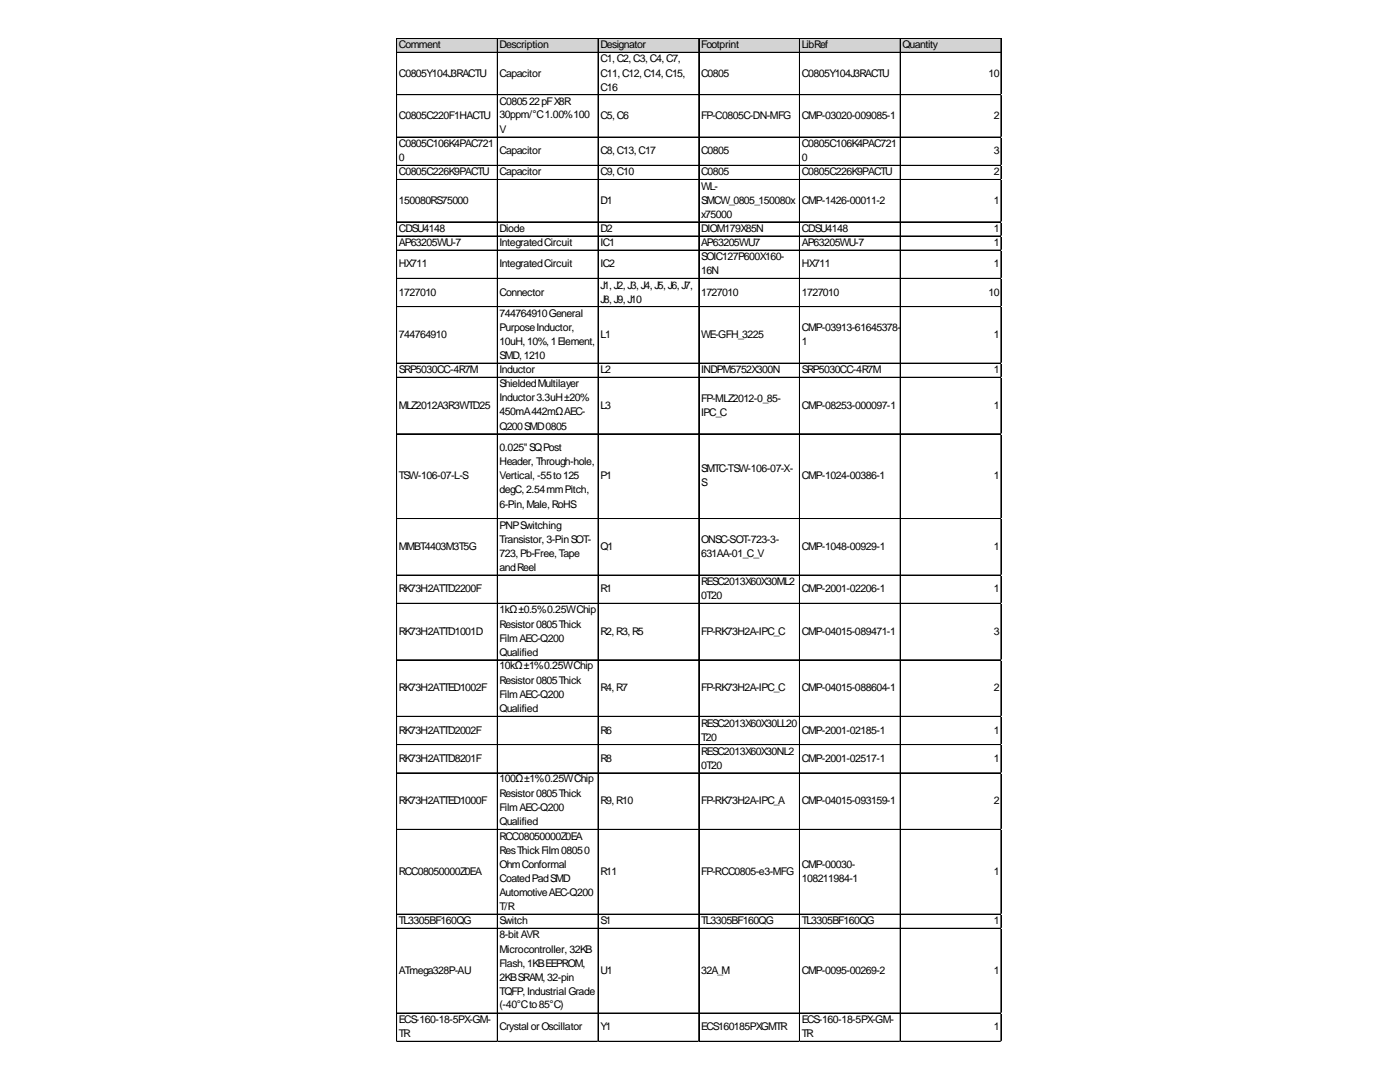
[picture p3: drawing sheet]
<svg xmlns="http://www.w3.org/2000/svg" width="279mm" height="216mm" viewBox="0 0 279 216" stroke-linecap="round" stroke-linejoin="round" font-family="sans-serif">
<defs><g id="words">
<g font-size="2.1">
<text x="79.6" y="9.6">Comment</text>
<text x="99.7" y="9.6">Description</text>
<text x="119.8" y="9.6">Designator</text>
<text x="139.9" y="9.6">Footprint</text>
<text x="160" y="9.6">LibRef</text>
<text x="180.1" y="9.6">Quantity</text>
<text x="79.6" y="15.3">C0805Y104J3RACTU</text>
<text x="99.7" y="15.3">Capacitor</text>
<text x="119.8" y="12.5">C1,C2,C3,C4,C7,</text>
<text x="119.8" y="15.3">C11,C12,C14,C15,</text>
<text x="139.9" y="15.3">C0805</text>
<text x="160" y="15.3">C0805Y104J3RACTU</text>
<text x="197.3" y="15.3">10</text>
<text x="79.6" y="23.7">C0805C220F1HACTU</text>
<text x="99.7" y="20.9">C080522pFX8R</text>
<text x="99.7" y="23.6">30ppm/°C1.00%100</text>
<text x="119.8" y="18.1">C16</text>
<text x="119.8" y="23.7">C5,C6</text>
<text x="139.9" y="23.7">FP-C0805C-DN-MFG</text>
<text x="160" y="23.7">CMP-03020-009085-1</text>
<text x="198.3" y="23.7">2</text>
<text x="79.6" y="29.4">C0805C106K4PAC721</text>
<text x="99.7" y="26.6">V</text>
<text x="160" y="29.4">C0805C106K4PAC721</text>
<text x="79.6" y="32.2">0</text>
<text x="79.6" y="35">C0805C226K9PACTU</text>
<text x="99.7" y="30.8">Capacitor</text>
<text x="99.7" y="35">Capacitor</text>
<text x="119.8" y="30.8">C8,C13,C17</text>
<text x="119.8" y="35">C9,C10</text>
<text x="139.9" y="30.8">C0805</text>
<text x="139.9" y="35">C0805</text>
<text x="160" y="32.2">0</text>
<text x="160" y="35">C0805C226K9PACTU</text>
<text x="198.3" y="30.8">3</text>
<text x="198.3" y="35">2</text>
<text x="79.6" y="40.7">150080RS75000</text>
<text x="119.8" y="40.7">D1</text>
<text x="139.9" y="37.8">WL-</text>
<text x="139.9" y="40.7">SMCW_0805_150080x</text>
<text x="160" y="40.7">CMP-1426-00011-2</text>
<text x="198.3" y="40.7">1</text>
<text x="79.6" y="46.3">CDSU4148</text>
<text x="99.7" y="46.3">Diode</text>
<text x="119.8" y="46.3">D2</text>
<text x="139.9" y="43.5">x75000</text>
<text x="139.9" y="46.3">DIOM179X85N</text>
<text x="160" y="46.3">CDSU4148</text>
<text x="198.3" y="46.3">1</text>
<text x="79.6" y="49.1">AP63205WU-7</text>
<text x="79.6" y="53.3">HX711</text>
<text x="99.7" y="49.1">IntegratedCircuit</text>
<text x="99.7" y="53.3">IntegratedCircuit</text>
<text x="119.8" y="49.1">IC1</text>
<text x="119.8" y="53.3">IC2</text>
<text x="139.9" y="49.1">AP63205WU7</text>
<text x="139.9" y="51.9">SOIC127P600X160-</text>
<text x="160" y="49.1">AP63205WU-7</text>
<text x="160" y="53.3">HX711</text>
<text x="198.3" y="49.1">1</text>
<text x="198.3" y="53.3">1</text>
<text x="79.6" y="59">1727010</text>
<text x="99.7" y="59">Connector</text>
<text x="119.8" y="57.6">J1,J2,J3,J4,J5,J6,J7,</text>
<text x="139.9" y="54.8">16N</text>
<text x="139.9" y="59">1727010</text>
<text x="160" y="59">1727010</text>
<text x="197.3" y="59">10</text>
<text x="99.7" y="63.2">744764910General</text>
<text x="119.8" y="60.4">J8,J9,J10</text>
<text x="79.6" y="67.4">744764910</text>
<text x="99.7" y="66">PurposeInductor,</text>
<text x="99.7" y="68.8">10uH,10%,1Element,</text>
<text x="99.7" y="71.7">SMD,1210</text>
<text x="119.8" y="67.4">L1</text>
<text x="139.9" y="67.4">WE-GFH_3225</text>
<text x="160" y="66">CMP-03913-61645378-</text>
<text x="160" y="68.8">1</text>
<text x="198.3" y="67.4">1</text>
<text x="79.6" y="74.5">SRP5030CC-4R7M</text>
<text x="99.7" y="74.5">Inductor</text>
<text x="99.7" y="77.3">ShieldedMultilayer</text>
<text x="119.8" y="74.5">L2</text>
<text x="139.9" y="74.5">INDPM5752X300N</text>
<text x="160" y="74.5">SRP5030CC-4R7M</text>
<text x="198.3" y="74.5">1</text>
<text x="79.6" y="81.5">MLZ2012A3R3WTD25</text>
<text x="99.7" y="80">Inductor3.3uH±20%</text>
<text x="99.7" y="82.8">450mA442mΩAEC-</text>
<text x="119.8" y="81.5">L3</text>
<text x="139.9" y="80.1">FP-MLZ2012-0_85-</text>
<text x="139.9" y="82.9">IPC_C</text>
<text x="160" y="81.5">CMP-08253-000097-1</text>
<text x="198.3" y="81.5">1</text>
<text x="99.7" y="85.8">Q200SMD0805</text>
<text x="99.7" y="90">0.025&quot;SQPost</text>
<text x="79.6" y="95.6">TSW-106-07-L-S</text>
<text x="99.7" y="92.8">Header, Through-hole,</text>
<text x="99.7" y="95.6">Vertical, -55to125</text>
<text x="119.8" y="95.6">P1</text>
<text x="139.9" y="94.2">SMTC-TSW-106-07-X-</text>
<text x="160" y="95.6">CMP-1024-00386-1</text>
<text x="198.3" y="95.6">1</text>
<text x="99.7" y="98.4">degC,2.54mmPitch,</text>
<text x="99.7" y="101.3">6-Pin,Male,RoHS</text>
<text x="139.9" y="97">S</text>
<text x="99.7" y="105.5">PNPSwitching</text>
<text x="79.6" y="109.7">MMBT4403M3T5G</text>
<text x="99.7" y="108.3">Transistor, 3-PinSOT-</text>
<text x="99.7" y="111.1">723,Pb-Free,Tape</text>
<text x="99.7" y="114">andReel</text>
<text x="119.8" y="109.7">Q1</text>
<text x="139.9" y="108.3">ONSC-SOT-723-3-</text>
<text x="139.9" y="111.1">631AA-01_C_V</text>
<text x="160" y="109.7">CMP-1048-00929-1</text>
<text x="198.3" y="109.7">1</text>
<text x="79.6" y="118.2">RK73H2ATTD2200F</text>
<text x="119.8" y="118.2">R1</text>
<text x="139.9" y="116.8">RESC2013X60X30ML2</text>
<text x="139.9" y="119.6">0T20</text>
<text x="160" y="118.2">CMP-2001-02206-1</text>
<text x="198.3" y="118.2">1</text>
<text x="99.7" y="122.3">1kΩ±0.5%0.25WChip</text>
<text x="99.7" y="125.2">Resistor0805Thick</text>
<text x="79.6" y="126.6">RK73H2ATTD1001D</text>
<text x="99.7" y="128">FilmAEC-Q200</text>
<text x="99.7" y="130.9">Qualified</text>
<text x="119.8" y="126.6">R2,R3,R5</text>
<text x="139.9" y="126.6">FP-RK73H2A-IPC_C</text>
<text x="160" y="126.6">CMP-04015-089471-1</text>
<text x="198.3" y="126.6">3</text>
<text x="79.6" y="137.9">RK73H2ATTED1002F</text>
<text x="99.7" y="133.6">10kΩ±1%0.25WChip</text>
<text x="99.7" y="136.5">Resistor0805Thick</text>
<text x="119.8" y="137.9">R4,R7</text>
<text x="139.9" y="137.9">FP-RK73H2A-IPC_C</text>
<text x="160" y="137.9">CMP-04015-088604-1</text>
<text x="198.3" y="137.9">2</text>
<text x="99.7" y="139.3">FilmAEC-Q200</text>
<text x="99.7" y="142.1">Qualified</text>
<text x="79.6" y="146.4">RK73H2ATTD2002F</text>
<text x="119.8" y="146.4">R6</text>
<text x="139.9" y="145">RESC2013X60X30LL20</text>
<text x="139.9" y="147.8">T20</text>
<text x="160" y="146.4">CMP-2001-02185-1</text>
<text x="198.3" y="146.4">1</text>
<text x="79.6" y="152">RK73H2ATTD8201F</text>
<text x="119.8" y="152">R8</text>
<text x="139.9" y="150.6">RESC2013X60X30NL2</text>
<text x="139.9" y="153.4">0T20</text>
<text x="160" y="152">CMP-2001-02517-1</text>
<text x="198.3" y="152">1</text>
<text x="79.6" y="160.5">RK73H2ATTED1000F</text>
<text x="99.7" y="156.1">100Ω±1%0.25WChip</text>
<text x="99.7" y="159.1">Resistor0805Thick</text>
<text x="99.7" y="161.9">FilmAEC-Q200</text>
<text x="119.8" y="160.5">R9,R10</text>
<text x="139.9" y="160.5">FP-RK73H2A-IPC_A</text>
<text x="160" y="160.5">CMP-04015-093159-1</text>
<text x="198.3" y="160.5">2</text>
<text x="99.7" y="164.7">Qualified</text>
<text x="99.7" y="167.5">RCC08050000Z0EA</text>
<text x="99.7" y="170.3">ResThickFilm08050</text>
<text x="99.7" y="173.2">OhmConformal</text>
<text x="160" y="173.2">CMP-00030-</text>
<text x="79.6" y="174.6">RCC08050000Z0EA</text>
<text x="99.7" y="176">CoatedPadSMD</text>
<text x="99.7" y="178.8">AutomotiveAEC-Q200</text>
<text x="119.8" y="174.6">R11</text>
<text x="139.9" y="174.6">FP-RCC0805-e3-MFG</text>
<text x="160" y="176">108211984-1</text>
<text x="198.3" y="174.6">1</text>
<text x="79.6" y="184.4">TL3305BF160QG</text>
<text x="99.7" y="181.6">T/R</text>
<text x="99.7" y="184.4">Switch</text>
<text x="119.8" y="184.4">S1</text>
<text x="139.9" y="184.4">TL3305BF160QG</text>
<text x="160" y="184.4">TL3305BF160QG</text>
<text x="198.3" y="184.4">1</text>
<text x="99.7" y="187.3">8-bit AVR</text>
<text x="99.7" y="190.1">Microcontroller, 32KB</text>
<text x="79.6" y="194.3">ATmega328P-AU</text>
<text x="99.7" y="192.9">Flash,1KBEEPROM,</text>
<text x="99.7" y="195.7">2KBSRAM,32-pin</text>
<text x="119.8" y="194.3">U1</text>
<text x="139.9" y="194.3">32A_M</text>
<text x="160" y="194.3">CMP-0095-00269-2</text>
<text x="198.3" y="194.3">1</text>
<text x="99.7" y="198.5">TQFP,IndustrialGrade</text>
<text x="99.7" y="201.2">(-40°Cto85°C)</text>
<text x="79.6" y="204.2">ECS-160-18-5PX-GM-</text>
<text x="79.6" y="207">TR</text>
<text x="99.7" y="205.6">CrystalorOscillator</text>
<text x="119.8" y="205.6">Y1</text>
<text x="139.9" y="205.6">ECS160185PXGMTR</text>
<text x="160" y="204.2">ECS-160-18-5PX-GM-</text>
<text x="160" y="207">TR</text>
<text x="198.3" y="205.6">1</text>
</g>
</g></defs>
<path d="M79.2 7.7h120.7v2.9h-120.7z" fill="#d3d3d3"/>
<g fill="none" stroke="#000" stroke-width=".2">
<path d="M79.1 7.6v200.3M79.2 7.6v200.3M79.3 7.6h120.6M79.3 7.7h120.6M79.3 10.4h120.6M79.3 10.5h120.6M79.3 18.9h120.6M79.3 19h120.6M99.2 7.7v200.2M99.3 7.7v200.2M119.3 7.7v200.2M119.4 7.7v200.2"/>
<path d="M139.4 7.7v200.2M139.5 7.7v200.2M159.5 7.7v200.2M159.6 7.7v200.2M179.6 7.7v200.2M179.7 7.7v200.2M199.8 7.7v200.2M79.3 27.3h120.6M79.3 27.4h120.6M79.3 33h120.6M79.3 35.8h120.6M79.3 35.9h120.6"/>
<path d="M79.3 44.3h120.6M79.3 47.1h120.6M79.3 49.9h120.6M79.3 50h120.6M79.3 55.5h120.6M79.3 55.6h120.6M79.3 61.2h120.6M79.3 72.5h120.6M79.3 75.3h120.6M79.3 86.6h120.6M79.3 103.5h120.6M79.3 114.7h120.6"/>
<path d="M79.3 114.8h120.6M79.3 120.4h120.6M79.3 131.7h120.6M79.3 142.9h120.6M79.3 143h120.6M79.3 148.6h120.6M79.3 154.2h120.6M79.3 154.3h120.6M79.3 165.5h120.6M79.3 182.4h120.6M79.3 182.5h120.6M79.3 185.2h120.6"/>
<path d="M79.3 185.3h120.6M79.3 202.1h120.6M79.3 202.2h120.6M79.3 207.8h120.6"/>
</g>
<path d="M79.1 207.9h.1" fill="none" stroke="#e0e0e0" stroke-width=".2"/>
<path d="M79.1 207.9h.2z" fill="#e0e0e0"/>
<path d="M99.2 207.9h.1" fill="none" stroke="#e0e0e0" stroke-width=".2"/>
<path d="M99.2 207.9h.2z" fill="#e0e0e0"/>
<path d="M119.3 207.9h.1" fill="none" stroke="#e0e0e0" stroke-width=".2"/>
<path d="M119.3 207.9h.2z" fill="#e0e0e0"/>
<path d="M139.4 207.9h.1" fill="none" stroke="#e0e0e0" stroke-width=".2"/>
<path d="M139.4 207.9h.2z" fill="#e0e0e0"/>
<path d="M159.5 207.9h.1" fill="none" stroke="#e0e0e0" stroke-width=".2"/>
<path d="M159.5 207.9h.2z" fill="#e0e0e0"/>
<path d="M179.6 207.9h.1" fill="none" stroke="#e0e0e0" stroke-width=".2"/>
<path d="M179.6 207.9h.2z" fill="#e0e0e0"/>
<path d="M199.8 207.9h.1" fill="none" stroke="#e0e0e0" stroke-width=".2"/>
<path d="M199.8 207.9h.1z" fill="#e0e0e0"/>
<path d="M199.9 18.9h.1" fill="none" stroke="#e0e0e0" stroke-width=".2"/>
<path d="M199.9 18.9v.1z" fill="#e0e0e0"/>
<path d="M199.9 27.3h.1" fill="none" stroke="#e0e0e0" stroke-width=".2"/>
<path d="M199.9 27.3v.2z" fill="#e0e0e0"/>
<path d="M199.9 33h.1" fill="none" stroke="#e0e0e0" stroke-width=".2"/>
<path d="M199.9 33v.1z" fill="#e0e0e0"/>
<path d="M199.9 35.8h.1" fill="none" stroke="#e0e0e0" stroke-width=".2"/>
<path d="M199.9 35.8v.1z" fill="#e0e0e0"/>
<path d="M199.9 44.3h.1" fill="none" stroke="#e0e0e0" stroke-width=".2"/>
<path d="M199.9 44.3v.1z" fill="#e0e0e0"/>
<path d="M199.9 47.1h.1" fill="none" stroke="#e0e0e0" stroke-width=".2"/>
<path d="M199.9 47.1v.1z" fill="#e0e0e0"/>
<path d="M199.9 49.9h.1" fill="none" stroke="#e0e0e0" stroke-width=".2"/>
<path d="M199.9 49.9v.1z" fill="#e0e0e0"/>
<path d="M199.9 55.5h.1" fill="none" stroke="#e0e0e0" stroke-width=".2"/>
<path d="M199.9 55.5v.2z" fill="#e0e0e0"/>
<path d="M199.9 61.2h.1" fill="none" stroke="#e0e0e0" stroke-width=".2"/>
<path d="M199.9 61.2v.1z" fill="#e0e0e0"/>
<path d="M199.9 72.5h.1" fill="none" stroke="#e0e0e0" stroke-width=".2"/>
<path d="M199.9 72.5v.1z" fill="#e0e0e0"/>
<path d="M199.9 75.3h.1" fill="none" stroke="#e0e0e0" stroke-width=".2"/>
<path d="M199.9 75.3v.1z" fill="#e0e0e0"/>
<path d="M199.9 86.6h.1" fill="none" stroke="#e0e0e0" stroke-width=".2"/>
<path d="M199.9 86.6v.1z" fill="#e0e0e0"/>
<path d="M199.9 103.5h.1" fill="none" stroke="#e0e0e0" stroke-width=".2"/>
<path d="M199.9 103.5v.1z" fill="#e0e0e0"/>
<path d="M199.9 114.7h.1" fill="none" stroke="#e0e0e0" stroke-width=".2"/>
<path d="M199.9 114.7v.2z" fill="#e0e0e0"/>
<path d="M199.9 120.4h.1" fill="none" stroke="#e0e0e0" stroke-width=".2"/>
<path d="M199.9 120.4v.1z" fill="#e0e0e0"/>
<path d="M199.9 131.7h.1" fill="none" stroke="#e0e0e0" stroke-width=".2"/>
<path d="M199.9 131.7v.1z" fill="#e0e0e0"/>
<path d="M199.9 142.9h.1" fill="none" stroke="#e0e0e0" stroke-width=".2"/>
<path d="M199.9 142.9v.2z" fill="#e0e0e0"/>
<path d="M199.9 148.6h.1" fill="none" stroke="#e0e0e0" stroke-width=".2"/>
<path d="M199.9 148.6v.1z" fill="#e0e0e0"/>
<path d="M199.9 154.2h.1" fill="none" stroke="#e0e0e0" stroke-width=".2"/>
<path d="M199.9 154.2v.1z" fill="#e0e0e0"/>
<path d="M199.9 165.5h.1" fill="none" stroke="#e0e0e0" stroke-width=".2"/>
<path d="M199.9 165.5v.1z" fill="#e0e0e0"/>
<path d="M199.9 182.4h.1" fill="none" stroke="#e0e0e0" stroke-width=".2"/>
<path d="M199.9 182.4v.1z" fill="#e0e0e0"/>
<path d="M199.9 185.2h.1" fill="none" stroke="#e0e0e0" stroke-width=".2"/>
<path d="M199.9 185.2v.1z" fill="#e0e0e0"/>
<path d="M199.9 202.1h.1" fill="none" stroke="#e0e0e0" stroke-width=".2"/>
<path d="M199.9 202.1v.2z" fill="#e0e0e0"/>
<path d="M199.9 207.8h.1" fill="none" stroke="#e0e0e0" stroke-width=".2"/>
<path d="M199.9 207.8v.1z" fill="#e0e0e0"/>
<use href="#words"/>
</svg>
